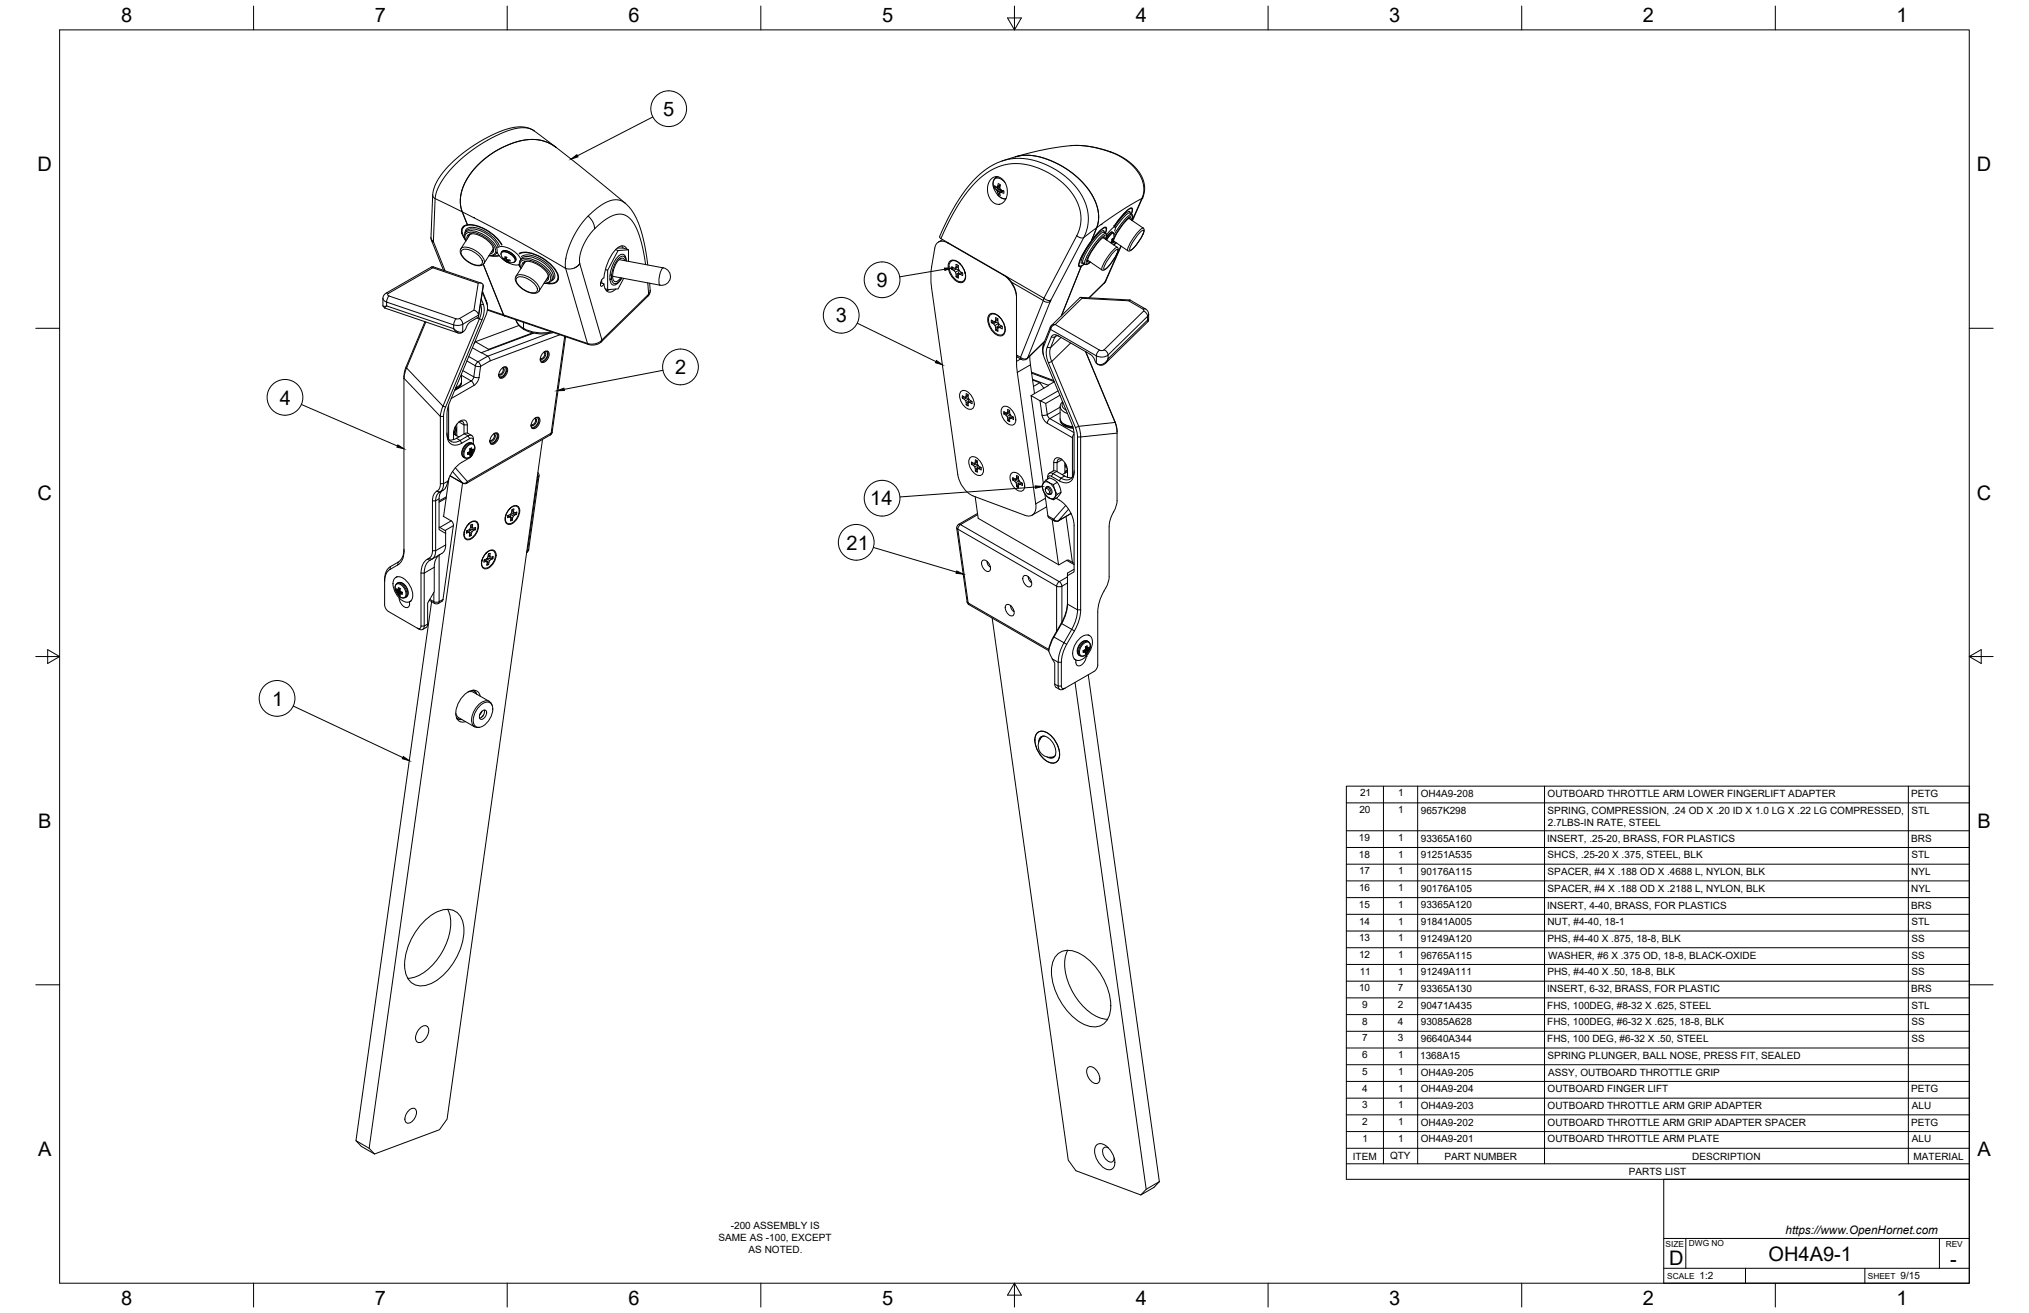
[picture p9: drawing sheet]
<svg xmlns="http://www.w3.org/2000/svg" width="864mm" height="559mm" viewBox="0 0 864 559" stroke-linecap="round" stroke-linejoin="round" font-family="sans-serif">
<defs><g id="words">
<g font-size="8.5">
<text x="51.6" y="9.4">8</text>
<text x="159.5" y="9.4">7</text>
<text x="267.5" y="9.4">6</text>
<text x="375.4" y="9.3">5</text>
<text x="483.4" y="9.4">4</text>
<text x="591.3" y="9.4">3</text>
<text x="699.3" y="9.4">2</text>
<text x="807.2" y="9.4">1</text>
<text x="282.2" y="49.3">5</text>
<text x="16" y="72.9">D</text>
<text x="841.4" y="72.9">D</text>
<text x="373.1" y="122.1">9</text>
<text x="355.7" y="137.2">3</text>
<text x="287.4" y="159.2">2</text>
<text x="119.1" y="172.2">4</text>
<text x="16" y="212.6">C</text>
<text x="370.4" y="215.1">14</text>
<text x="841.4" y="212.6">C</text>
<text x="360.4" y="233.9">21</text>
<text x="115.9" y="300.3">1</text>
<text x="16.2" y="352.3">B</text>
<text x="841.7" y="352.3">B</text>
<text x="16.2" y="492">A</text>
<text x="841.7" y="492">A</text>
<text x="710.4" y="538.4">D</text>
<text x="752.8" y="536.7">OH4A9-1</text>
<text x="830.1" y="538.8">-</text>
<text x="51.6" y="555.5">8</text>
<text x="159.5" y="555.5">7</text>
<text x="267.5" y="555.5">6</text>
<text x="375.4" y="555.4">5</text>
<text x="483.4" y="555.5">4</text>
<text x="591.3" y="555.5">3</text>
<text x="699.3" y="555.5">2</text>
<text x="807.2" y="555.5">1</text>
</g>
<text font-size="5" x="760" y="525.2">https://www.OpenHornet.com</text>
<g font-size="4.3">
<text x="578.9" y="338.9">21</text>
<text x="595.1" y="338.9">1</text>
<text x="604.7" y="339.2">OH4A9-208</text>
<text x="658.7" y="339.2">OUTBOARD THROTTLE ARM LOWER FINGERLIFT ADAPTER</text>
<text x="813.4" y="339.2">PETG</text>
<text x="578.6" y="346">20</text>
<text x="595.1" y="346">1</text>
<text x="604.7" y="346.3">9657K298</text>
<text x="658.7" y="346.3">SPRING, COMPRESSION, .24 OD X .20 ID X 1.0 LG X .22 LG COMPRESSED,</text>
<text x="813.6" y="346.3">STL</text>
<text x="658.8" y="351.5">2.7LBS-IN RATE, STEEL</text>
<text x="578.4" y="357.9">19</text>
<text x="595.1" y="357.9">1</text>
<text x="604.7" y="358.2">93365A160</text>
<text x="658.5" y="358.2">INSERT, .25-20, BRASS, FOR PLASTICS</text>
<text x="813.5" y="358.2">BRS</text>
<text x="578.4" y="365">18</text>
<text x="595.1" y="365">1</text>
<text x="604.7" y="365.3">91251A535</text>
<text x="658.7" y="365.3">SHCS, .25-20 X .375, STEEL, BLK</text>
<text x="813.6" y="365.3">STL</text>
<text x="578.4" y="372.1">17</text>
<text x="595.1" y="372.1">1</text>
<text x="604.7" y="372.4">90176A115</text>
<text x="658.7" y="372.4">SPACER, #4 X .188 OD X .4688 L, NYLON, BLK</text>
<text x="813.5" y="372.4">NYL</text>
<text x="578.4" y="379.2">16</text>
<text x="595.1" y="379.2">1</text>
<text x="604.7" y="379.5">90176A105</text>
<text x="658.7" y="379.5">SPACER, #4 X .188 OD X .2188 L, NYLON, BLK</text>
<text x="813.5" y="379.5">NYL</text>
<text x="578.4" y="386.4">15</text>
<text x="595.1" y="386.4">1</text>
<text x="604.7" y="386.6">93365A120</text>
<text x="658.5" y="386.7">INSERT, 4-40, BRASS, FOR PLASTICS</text>
<text x="813.5" y="386.7">BRS</text>
<text x="578.4" y="393.5">14</text>
<text x="595.1" y="393.5">1</text>
<text x="604.7" y="393.7">91841A005</text>
<text x="658.6" y="393.8">NUT, #4-40, 18-1</text>
<text x="813.6" y="393.8">STL</text>
<text x="578.4" y="400.6">13</text>
<text x="595.1" y="400.6">1</text>
<text x="604.7" y="400.8">91249A120</text>
<text x="658.6" y="400.9">PHS, #4-40 X .875, 18-8, BLK</text>
<text x="813.6" y="400.9">SS</text>
<text x="578.4" y="407.7">12</text>
<text x="595.1" y="407.7">1</text>
<text x="604.7" y="407.9">96765A115</text>
<text x="658.9" y="408">WASHER, #6 X .375 OD, 18-8, BLACK-OXIDE</text>
<text x="813.6" y="408">SS</text>
<text x="578.7" y="414.8">11</text>
<text x="595.1" y="414.8">1</text>
<text x="604.7" y="415.1">91249A111</text>
<text x="658.6" y="415.1">PHS, #4-40 X .50, 18-8, BLK</text>
<text x="813.6" y="415.1">SS</text>
<text x="578.4" y="421.9">10</text>
<text x="594.9" y="421.9">7</text>
<text x="604.7" y="422.2">93365A130</text>
<text x="658.5" y="422.2">INSERT, 6-32, BRASS, FOR PLASTIC</text>
<text x="813.5" y="422.2">BRS</text>
<text x="579.8" y="429">9</text>
<text x="595" y="429">2</text>
<text x="604.7" y="429.3">90471A435</text>
<text x="658.6" y="429.3">FHS, 100DEG, #8-32 X .625, STEEL</text>
<text x="813.6" y="429.3">STL</text>
<text x="579.8" y="436.1">8</text>
<text x="595" y="436.1">4</text>
<text x="604.7" y="436.4">93085A628</text>
<text x="658.6" y="436.4">FHS, 100DEG, #6-32 X .625, 18-8, BLK</text>
<text x="813.6" y="436.4">SS</text>
<text x="579.8" y="443.2">7</text>
<text x="594.9" y="443.3">3</text>
<text x="604.7" y="443.5">96640A344</text>
<text x="658.6" y="443.5">FHS, 100 DEG, #6-32 X .50, STEEL</text>
<text x="813.6" y="443.5">SS</text>
<text x="579.8" y="450.4">6</text>
<text x="595.1" y="450.4">1</text>
<text x="604.5" y="450.6">1368A15</text>
<text x="658.7" y="450.7">SPRING PLUNGER, BALL NOSE, PRESS FIT, SEALED</text>
<text x="579.8" y="457.5">5</text>
<text x="595.1" y="457.5">1</text>
<text x="604.7" y="457.8">OH4A9-205</text>
<text x="658.9" y="457.8">ASSY, OUTBOARD THROTTLE GRIP</text>
<text x="579.8" y="464.6">4</text>
<text x="595.1" y="464.6">1</text>
<text x="604.7" y="464.9">OH4A9-204</text>
<text x="658.7" y="464.9">OUTBOARD FINGER LIFT</text>
<text x="813.4" y="464.9">PETG</text>
<text x="579.8" y="471.7">3</text>
<text x="595.1" y="471.7">1</text>
<text x="604.7" y="472">OH4A9-203</text>
<text x="658.7" y="472">OUTBOARD THROTTLE ARM GRIP ADAPTER</text>
<text x="813.8" y="471.9">ALU</text>
<text x="579.8" y="478.8">2</text>
<text x="595.1" y="478.8">1</text>
<text x="604.7" y="479.1">OH4A9-202</text>
<text x="658.7" y="479.1">OUTBOARD THROTTLE ARM GRIP ADAPTER SPACER</text>
<text x="813.4" y="479.1">PETG</text>
<text x="579.9" y="485.9">1</text>
<text x="595.1" y="485.9">1</text>
<text x="604.7" y="486.2">OH4A9-201</text>
<text x="658.7" y="486.2">OUTBOARD THROTTLE ARM PLATE</text>
<text x="813.8" y="486.2">ALU</text>
<text x="575.8" y="493.5">ITEM</text>
<text x="591.7" y="493.4">QTY</text>
<text x="614.8" y="493.5">PART NUMBER</text>
<text x="720.3" y="493.5">DESCRIPTION</text>
<text x="814.5" y="493.5">MATERIAL</text>
<text x="693.3" y="500.1">PARTS LIST</text>
<text x="311" y="523.2">-200 ASSEMBLY IS</text>
<text x="305.9" y="528.3">SAME AS -100, EXCEPT</text>
<text x="318.6" y="533.4">AS NOTED.</text>
<text x="723.4" y="544.5">1:2</text>
<text x="809" y="544.5">9/15</text>
</g>
<g font-size="3.5">
<text x="708.9" y="530.9">SIZE</text>
<text x="718.9" y="530.5">DWG NO</text>
<text x="828.2" y="530.9">REV</text>
<text x="709.6" y="544.2">SCALE</text>
<text x="795" y="544.2">SHEET</text>
</g>
</g></defs>
<!-- layer: Visible -->
<g fill="none" stroke="#000" stroke-width=".43">
<path d="M227.4 55.7l-1.3-.7-1.8-.5h-4l-5.8 1.8-7 3.4M227.4 55.7l9.4 7.1M227.4 55.7l-2.5-1.2-3.9-.5-3.7 .5-4.8 1.6-6 2.8-6.3 3.9-4.9 3.8-4.4 4.1-4.2 5.3-1.4 2.6-.9 2.5-1 20M236.8 62.8l-4.4-2.5a25.1 25.1 0 0 0-20 3.2l-5.3 3.5-4.1 3.6-3.3 4.2-2.3 4.2-1.2 3.7-.3 3.9 .5 2.7 2.5 6.4M236.8 62.8l23 18.4 6.3 5.3 2.4 2.5 2.4 3.9 2 5.2 1.5 6.2 1.3 8.5M421.7 76.3a3.6 3.6 0 0 1 6 1.3 6.7 6.7 0 0 1-1.6 9.1 4.9 4.9 0 0 1-5.7-5.1l.1-3zM423.9 75.2l-.2 .5M424 79.7h.1M424 79.7l-.6-.7v1M424 79.7h.4M424.2 79.7l-.8 .3M424.5 75.2l-1.1 .8-.6 1-.1 1.4 .3 1.7"/>
<path d="M424.9 78.2l-.5 1.5M424.9 78.2l.8 .4-.2 1.2M425.5 79.8h.1M425.5 79.8l.1 .6M425.6 79.2l-.4 .2M425.6 79.2l-1.2 .5M432.2 66.7l3-.6h3.3l3.9 .7 3.6 1.1 4.3 1.9 3.8 2.2 3.5 2.7 3.3 3.1 2.6 3.2 1.9 3 1.3 3 .7 2.7 .2 3.2-.3 2.2-2.7 7.3M432.2 66.7l-6.6 2.1-3.3 1.6-4.2 2.9-4 3.7-4.2 5.2-3.6 5.7-3.4 6.2-3 6.6 .6 .9 28.4 16.6a13 13 0 0 1 3.7 7.9v27.7l.4 4.7M455.4 62l-10.1 1.5-13.1 3.2M455.9 62l7.3 .3 4.8 .9 4.7 1.4M472.8 64.6l3 1.3 3.9 2.3 2.9 2.5 2.2 2.5 1.6 2.9 .7 2.6v2.7l-.6 2.4M197.6 96.1l-.6 .9"/>
<path d="M198.4 98.4l-.8 1.8 .6 2.4M198.9 95.6a3.1 3.1 0 0 0-2.4 2.2 3.1 3.1 0 0 0 .8 3.2l.6 .9M198.9 95.6a17.8 17.8 0 0 1 14.8 8.6M200.1 99.7h.1M200.1 99.7l-4.2 7 .1 1 .6 1.3 2.6 2.4 3.4 1.6 2.5-.1 .8-.7 4-6.2M200.8 99.4l-.9 .4-.6 1.1M201.5 92.6h.1M423 80.1a6.7 6.7 0 0 0 3.9 4.4l1.2 .2M423.4 80l.6 .7M424 80.7h.1M424 80.7l.6 1M424.6 81.7v.1"/>
<path d="M424.6 81.8l.3 .8M425.5 82.3l.2 .8-.8-.5M425.5 82.2v.1M425.6 82l-.7 .6M425.6 80.4h.1M425.6 81.9l-.1 .3M425.7 81.9h.1M425.7 81.9h.4M425.7 80.5l.4 .4M426.1 81.9h.1M426.1 80.9h.1M426.1 80.9l1.1 .4 .1 .9-1.2-.3"/>
<path d="M426.4 81.3l.3-.2-1.1 .8M468.6 95.6h.1M469.9 98.8l1.2 1.1-.4 2M470.3 96.7l.3 .3M470.5 99.2a2.12 2.12 0 0 0 .1-2.3 9.8 9.8 0 0 0-5.2 4.5l-1.6 2.1a22.6 22.6 0 0 0-4.5 9.4l.1 .3a2.12 2.12 0 0 0 2.1-.9M470.6 99l.3-2.2a4.5 4.5 0 0 0-3.7 2.4l-2.6 3.2M473.9 96.1l.7 .5M474.4 98.3l.3-1.7a4.8 4.8 0 0 0-3.1 2.6l-.5 .7M480.5 92.9l6.4 4.6-.3 1.9-1.8 3.2-2.5 3.2-1.8 1.1-6.6-4.4M480.7 92.8l.1 .3M480.9 90.6l1.2 1.1-.4 2M481.3 88.5l.4 .3"/>
<path d="M481.4 93.5v-.8a6.4 6.4 0 0 0-3.9 3.4l-.6 .8a14.7 14.7 0 0 0-3 6.4l.9-.2M481.5 91l.4-1.5-.2-.7a8.3 8.3 0 0 0-4.9 4l-2.6 3.5M481.6 91.1l.4-1.5-.2-1.1a11.5 11.5 0 0 0-5.6 4.9l-2 2.9M486 84.5h.1M486.5 83.8l-4.5 10.1M486.5 83.8h.1M183.4 101.2l5.4 13.8M184.4 113.6h-.7M184.4 113.6l-.2 .4-.6-.4-19.6 11.4-.7 .9-.3 .9v3.4h1.5l-.8 .9M184.4 113.6l20.5 6.9M197.7 101.3l-.5-.9a2.94 2.94 0 0 1-.1-3.5 2.94 2.94 0 0 1 3.3-1.1 18.1 18.1 0 0 1 13.1 8.5M198.8 101.8a1.9 1.9 0 0 1 .5-2 1.9 1.9 0 0 1 2.1-.3 11.2 11.2 0 0 1 8.7 6.6 1.63 1.63 0 0 1-1.5 2"/>
<path d="M205.7 112.5l8.6 21.5 .5 .5M209.8 105.2l.1 1-.7 1M209.9 106h.1M211.6 107.3a9.6 9.6 0 0 0 9.5 5.3M211.6 107.3l-1.1 1.2-2.4 .4M211.8 105.4a6.4 6.4 0 0 1 6.8 1.4l2 1.8 1.1 1.8M212.3 108.7l-2.8 .1M212.5 108.8l-1.6 .3-2-.2M213.7 107l.8-.4 1.1 .1 2.4 1.2 1.6 2-.4 1.4a4 4 0 0 1-5.8-3.8zM214.2 110.3l.9 .6M214.4 110.1l-.2 .2M215 110l-.1 .2"/>
<path d="M215.1 110.9l.3 .2M215.4 109.4l-.5 .6M215.4 109.6h.1M215.5 109.5l-.6 .7-.8-.4 .1 .5M215.5 109.5l.3 1M215.5 109.5l-.6-.2v.7M215.5 109.6l-.7 1.1M215.6 110.2l-.5 .7M215.8 110.5l.4 .2M215.9 110.6l-.5 .6 .9 .4-.3-.5M216.2 110.7h.8l.2 .4h-.8M216.2 110.7l-.4 .8"/>
<path d="M216.3 110.7l-.3 .5M216.4 111.1l-.4 .1M216.6 110.7l-.2 .4M219.9 102.3h.1M220.8 112.7l.6 .9M220.9 112.6l.3 .5M221 107.9a10.7 10.7 0 0 1 9.6 1.7 12.6 12.6 0 0 1 7.1 8.8 3.1 3.1 0 0 1-4.2 2.4l-1.2-.2M221.1 108.1a10 10 0 0 1 9.1 1.5 13.6 13.6 0 0 1 7.3 8.3 2.78 2.78 0 0 1-3.6 2.7l-1-.1M221.1 103h.1M221.2 107.7l.1 .1M221.7 110.4l-.6 1-.1 1.1 .7 1.8M222.2 113.5a1.9 1.9 0 0 1 .6-2 1.9 1.9 0 0 1 2-.3 11.2 11.2 0 0 1 8.7 6.6 1.63 1.63 0 0 1-1.5 2"/>
<path d="M223.5 111.4h.1M223.5 111.4l-4 6.3-.2 .8 .2 1.2 .7 1.2 2.7 2.4 3.2 1.4 1.7 .1 1-.3 4.6-6.8M224.3 111.2l-.9 .3-.6 1.1M233.3 116.9l.1 1-.8 1M233.4 117.7h.1M235.2 118.7l-1.3 1.5-2.4 .4M237.7 118.5l-.6 .9M240.8 110.2h.1M240.8 109.9h.1M246.8 112.2l-.9 1-1.8 1-1.6 .3-1.8-.3M256.1 119.1l.1 1.4M257.7 114.7l.9 .3"/>
<path d="M259.6 118.7l.6 .2M259.6 117.1l.6-.1 .1 .5M260.3 118.4l-.1 .5-.6 .1M260.3 117.5v.9M262 106.3l1.1 .3M262.7 105.6h2.7l2.1 .7M263.5 110.5l18.8 3.5a3.8 3.8 0 0 1 3 4.4 3.8 3.8 0 0 1-4.4 3l-20.2-3.8M264.6 104.7l.6 .9M264.6 118.3a3.1 3.1 0 0 1-3.5 2.2l-.8-2.1M265.9 110.9a1.26 1.26 0 0 0-1-1.1 1.26 1.26 0 0 0-1.3 .7 9.7 9.7 0 0 0-2.5 8.8 1.45 1.45 0 0 0 1.4 .6 1.45 1.45 0 0 0 1.2-1l.5-.7M266 109.3l.3 .8M266.5 111a1.69 1.69 0 0 0-1.1-1.9 1.69 1.69 0 0 0-2.1 .9 12.9 12.9 0 0 0-3 7.4"/>
<path d="M266.6 111.1l-.1-.9a1.86 1.86 0 0 0-1.4-2 1.86 1.86 0 0 0-2.2 1.1 12.6 12.6 0 0 0-2.8 11.4 1.68 1.68 0 0 0 2.8-.1l1.7-2.1M266.9 106.1a2.32 2.32 0 0 0-4-.6 20.3 20.3 0 0 0-5.9 12.8 2.63 2.63 0 0 0-1 3.6l1-1.1-1.4-.4M267.5 111.2v-4.9l-4.4 .3-4.5 8.4v8.3l4.5-.3 2.4-4.5M396.5 113.6l1.4-8a3.3 3.3 0 0 1 2.1-2.9 3.3 3.3 0 0 1 3.4 .7l23.6 13.6a12.4 12.4 0 0 1 5.7 9.8M396.5 113.6l-.3 3.4 .2 4.6 11.3 80.5a12.2 12.2 0 0 0 6.5 9M401.2 102l-1.8 1M404.2 111.3a3.5 3.5 0 0 1 5 1.6 6.3 6.3 0 0 1 1.2 6.8 3.5 3.5 0 0 1-5-1.6 6.3 6.3 0 0 1-1.2-6.8zM404.5 111.5a3.3 3.3 0 0 1 4.7 1.4 5.9 5.9 0 0 1 1.1 6.5 3.3 3.3 0 0 1-4.6-1.5 5.9 5.9 0 0 1-1.2-6.4zM405.1 114.6a2.58 2.58 0 0 1 1.8 3.2l.3-.2M405.4 113.7l.1 .8M405.5 114.5h1.5l1.1 .4M405.5 114.5l-.4 .1"/>
<path d="M406.7 115.8l1.5-.8-.2 1.2-.8 1.4M406.9 112.5l-.2 1.7-1.6-.7v1.1M407 112.5l.9 .5a2.56 2.56 0 0 0 1.8 3.2l-.9 .6M407 114.5l-1 .7M407.3 117.5l.6 .4M407.9 113.6l-1.2 .6M407.9 113.1l-1 .5M408 116.2l-1.1 .5M408.1 114.9h.1M408.2 111.9l.5 .5M408.5 112.2h.1M409.2 115.9l-1.1 .8"/>
<path d="M409.7 117.3l-1.6-.6-.2 1.6-.9-.5M409.7 116.2v1.1M410.7 115.8l.1 .7M410.8 116v.1M459.1 113l.3 .3M460.1 113.3l.1 .1M460.2 113.4l-8.4 21M461.6 112.3l-1.4 1.1M463.2 110.9h-.4M464.1 111.5l-1.8 1.1-1.4-.7M464.6 102.4l-3.2 4.8a12.6 12.6 0 0 0-2.2 6.2h1M469.5 101.1l6.4 4.5-.3 2-1.7 3.1-2.6 3.2-1.8 1.1-6.6-4.3"/>
<path d="M469.7 100.9l.1 .4M470.4 101.7v-.8a6.4 6.4 0 0 0-4 3.4l-.5 .8a14.7 14.7 0 0 0-3 6.3l.9-.1M470.6 119.7l-7 7.1M471 100.8l1.6-1.8 .8-.2a1.76 1.76 0 0 1 .7 2.4l-.3 .9M472.8 103.1l-.1 .2M472.9 103.1l.3 .2M473.1 102.8l-.3 .3M473.2 102.8l.2 .1M473.2 103.2l-.2 .3M473.3 101.9l.4 .3M473.3 101.8l.3-.4 .1 .7M473.3 101.8l-.2 1"/>
<path d="M473.3 102.3l.3 .3M473.3 102l.4 .3M473.4 102.9l-.2 .3M473.5 102.8l-.1 .2M473.6 102.6l-.2 .3M473.8 102.1l-.1 .5M473.8 102.1l-.1 .2M474.2 102.7h-.3M475.1 103.4l-1.1 .8M477.2 104.8l-6.5 14.7M163 130.3l.7 .8M163.7 131.1l31.4 10.6"/>
<path d="M180.9 136.9l-8.2 19.6-.7 2.5-.1 75.6a6.4 6.4 0 0 1-2.6 5.8l-3.3 2a5.4 5.4 0 0 0-2.3 5M181.2 137l-8.1 19.6M201.7 132l1.7 1.2 .2 1.8-3.9 2.4-2.1 3.4-1 .6h-1l-2.5-1.5 .8 1 1.2 .9h.9l1.1-.6M203.6 120.5a1.42 1.42 0 0 1 1.5 .1 1.42 1.42 0 0 1 .6 1.5l-2.1 12.9M204.5 129.6l.4 2.7-.5 2.4-15.8 38.2 1.1 .3M204.9 127.3l1.2 3.8-.5 3.8-16.6 40.4-.2 30.5M205.3 124.4l2.1 5.4-.2 3.5-16.2 39-.8 3.6v9.1M205.4 124l2 5.9M207.4 132l7.4 2.5M214.8 134.5l36.1 12.2h2.8l2.2-1.2M219.6 136.1l1.3 2.4 2.1 1.7M220.9 138.5l-18.5 6.9-.6 .8"/>
<path d="M222.8 137.2l.2 3M257 120.8l.2 1a2.6 2.6 0 0 0 2 2.5 2.6 2.6 0 0 0 2.9-1.3M257.5 122.9l1.1 .4M259.4 123.2l-1.3 .5M262.7 120.5l-.7 .4M276.5 120.5l.3 3.4-.7 1.8-20.2 19.8M421 134a3.5 3.5 0 0 1 5 1.5 6.3 6.3 0 0 1 1.2 6.9 3.5 3.5 0 0 1-4.9-1.6 6.3 6.3 0 0 1-1.3-6.8zM421.3 134.2a3.3 3.3 0 0 1 4.7 1.4 5.9 5.9 0 0 1 1.2 6.4 3.3 3.3 0 0 1-4.7-1.4 5.9 5.9 0 0 1-1.2-6.4zM422.3 136.4v.8M422.3 137.2h1.6l1 .4M422.3 137.2l-.3 .1a2.62 2.62 0 0 1 1.8 3.2M423.5 138.5l1.5-.8-.2 1.2-.7 1.4"/>
<path d="M423.8 135.2l-.3 1.6-1.5-.6v1.1M423.8 136.2l.9-.5a2.59 2.59 0 0 0 1.8 3.2l-.9 .5M423.8 135.2l.9 .5M423.9 137.2l-1 .6M424.7 136.3l-1.2 .5M424.9 138.9l-1.1 .5M424.9 137.6h.1M425 134.6l.6 .5M425.4 134.9h.1M426 138.6l-1 .8M426.5 140l-1.5-.6-.3 1.6-.9-.5M426.6 138.9v1.1"/>
<path d="M427.5 138.5l.2 .7M427.6 138.6v.1M446.8 128.4h.1M447 139.3l-3.1 8-.2 1.6 .5 2.4M447 139.3l.1 .9M447.2 139l-.2 .3M447.2 139l.7-.7 1.2-.2-1.1 .6-.7 .9M447.2 139l.1 .6M447.3 139.6l-.2 .6M459.9 126.6l21 1.1M460.5 126.9l-.8-.3-12.3 12M481 127.7l7.1 4.2 .8 1.5v2.8"/>
<path d="M481 127.7l-.6 .3M488.6 136.9l-18.1 17.7M488.9 136.2h-.5l.2 .7M488.9 136.2l-.3 .6M172.8 156.2l.3 .4M173.1 156.6l-1.2 4.4M196.4 159.1l-.2 4.1-1.1 1.2-1.1 .6M201.1 148l6.5 3.6 .8 1.1 .2 .9M202.4 145.4l5.6 3.3M213 159.3h.1M213.3 157.1l.4-.4a1.32 1.32 0 0 1 1.8-.5 1.32 1.32 0 0 1 .5 1.8 3.2 3.2 0 0 1-3.2 2.9 2.87 2.87 0 0 1 .5-3.8zM213.9 156.5a1.62 1.62 0 0 1-.3 2.9 .81 .81 0 0 1-1.3-.1"/>
<path d="M214 156.5a2.08 2.08 0 0 1-1.7 2.9M214.2 157.2h.1M214.4 156.2a1.57 1.57 0 0 1 1.1 1.2 1.57 1.57 0 0 1-.6 1.6 1.57 1.57 0 0 1-1 1.2 1.57 1.57 0 0 1-1.6-.3M215.3 156.1a3.3 3.3 0 0 1-2.7 4.6M223 140.2l2.8 1.2 2.5 .5 4 .2 3.2-.6M226.8 141.6l-18.8 7.1-.3 .3M227.2 141.8l-22.3 8.3M230.7 152.6h.1M231 150.3l.4-.4a1.32 1.32 0 0 1 1.8-.4 1.32 1.32 0 0 1 .5 1.8 3.2 3.2 0 0 1-3.2 2.9 2.87 2.87 0 0 1 .5-3.9zM231.6 149.8a1.62 1.62 0 0 1-.4 2.9 .81 .81 0 0 1-1.2-.1M231.7 149.8a2.08 2.08 0 0 1-1.7 2.9M231.9 150.5h.1"/>
<path d="M232 149.5a1.57 1.57 0 0 1 1.2 1.2 1.57 1.57 0 0 1-.6 1.6 1.57 1.57 0 0 1-1.1 1.2 1.57 1.57 0 0 1-1.6-.4M233 149.4a3.3 3.3 0 0 1-2.7 4.6M240.7 143.3l-5.7 40.6-.7 1.2M424.1 140.3l-.3 .2M424.1 140.2l.6 .4M433 158.5l7.9 55.9a3.7 3.7 0 0 1-3.7 5.2l-23-8.5M438.3 151.6l2 15.9M439 158.4l9.5 3.5M444.6 145.4l-7.4 7.3-.9 .5a3.6 3.6 0 0 1-3.2-1.2l-.5-.9M447.1 140.2l-3 7.6-.1 2.6 .6 2.1 12.2 30 .4 2.3v16.2a3.8 3.8 0 0 1-1.9 4.1 3.8 3.8 0 0 1-4.4-.4l-3.8-2.2-.9 .3-.3 .8M450.6 143.1l-1.1-.2-.6 .6-2 5.2 .1 3.1 12.1 29.6M462 149.6l12.6 30.2"/>
<path d="M462.1 149.7l12.6 30.1 .8 4M467 154.8l1.2 .6 1.5-.2 1.2-1 .7-1.5-.9 1.4-1.1 .7-1.2 .4-1-.2-.9-.6-1.1-2.2-1.4-1.4-13.8-8-1.5-.3-1.1 .7-2.2 5.6 .2 3.6 12.3 29.8 .6 2.6 .1 74.7a17 17 0 0 1-2.4 8.3l-3.3 5.8a17.4 17.4 0 0 0-2.5 8.2v10.2l.2 1 .6 .5 1.4-.2 13.8-8.2 .8-2.1v-22.5a22.9 22.9 0 0 1 4.1-11.7l.8-3.4v-21.3a20.3 20.3 0 0 1 2.9-8.4l.5-2.8v-29.2l-.9-3.9M188.6 172.8l-1.2 4.4M188.8 177.2h-1.4v28.6M190.9 172.4v14.5M194.1 165l-.2 .1M194.7 164.7l-.6 .3M195.6 179.4a1.31 1.31 0 0 1 1.4 .1 1.31 1.31 0 0 1 .5 1.3v3.9M196.2 163.1l-.7 1.5-1.8 1.1M196.4 162.6l-.4 1.6-.9 .9-1.4 .7M227.1 178.5l.4-.4a1.32 1.32 0 0 1 1.8-.4 1.32 1.32 0 0 1 .5 1.7 3.2 3.2 0 0 1-3.2 2.9 2.87 2.87 0 0 1 .5-3.8zM227.7 178a1.62 1.62 0 0 1-.3 2.9 .81 .81 0 0 1-1.3-.1"/>
<path d="M227.8 178a2.08 2.08 0 0 1-1.7 2.9M228 178.6v.1M228.1 177.7a1.57 1.57 0 0 1 1.2 1.2 1.57 1.57 0 0 1-.6 1.5 1.57 1.57 0 0 1-1.1 1.3 1.57 1.57 0 0 1-1.6-.4M229.1 177.6a3.3 3.3 0 0 1-2.7 4.6M409 166.7a3 3 0 0 1 4.3 1.5 4.5 4.5 0 0 1 .5 5.8 4.2 4.2 0 0 1-4.8-3.3l-.6-2.3zM409.6 168.5l1.4 .5 .2-1.5 .9 .5a2.31 2.31 0 0 0 1.6 2.8v1l-1.4-.5-.2 1.5M409.6 169.5a2.31 2.31 0 0 1 1.6 2.8M409.6 168.5v.9l.2-.1M409.8 168.6v.7M409.8 169.3h1.5l1 .4M411 170.5l1.4-.7-.2 1-.7 1.4M411.2 172.3l.9 .5"/>
<path d="M411.3 169.3l-.9 .6M411.5 172.2l.6 .3M411.5 172.2l-.2 .1M412.1 168.1l-.9 .4M412.1 168.6l-1.1 .4M412.2 170.8l-1 .5M413.2 170.6l-.9 .7M413.6 170.8l-.7 .5M426.6 173.4a3 3 0 0 1 4.4 1.5 4.5 4.5 0 0 1 .4 5.8 4.2 4.2 0 0 1-4.8-3.3l-.5-2.3zM427.3 175.2l1.4 .5 .2-1.4 .8 .5a2.33 2.33 0 0 0 1.7 2.8v.9l-1.4-.5-.3 1.5-.8-.5M427.3 175.2v1M427.4 175.3l.1 .7"/>
<path d="M427.5 176h1.5l.9 .4M427.5 176l-.2 .2a2.31 2.31 0 0 1 1.6 2.8M428.7 177.2l1.3-.6-.1 1-.8 1.3M429 176l-.9 .6M429.1 178.9l.6 .4M429.1 178.9l-.2 .1M429.7 174.8l-.8 .4M429.7 175.3l-1 .4M429.9 177.5l-1 .6M430.9 177.3l-.9 .7M431.3 177.5l-.7 .6M439.5 161.5l6.7 2.5"/>
<path d="M439.5 161.7l3.1 1.2 1.7 2.3M442.6 162.9l-2.7 1.5M445.1 171.7l-6.3-3.3 5.3 37.3M448.7 162.5l-9.9 5.9M451.2 173v5.1M451.2 178.1a4.4 4.4 0 0 0 4.4 3.3l1 .2M451.3 178.5a4.5 4.5 0 0 0 4.8 3.7h.7M451.4 179a5 5 0 0 0 5.4 3.1M452.3 171a2.49 2.49 0 0 0-1 2.4 2.49 2.49 0 0 0 1.7 2l1.4 .6M452.4 171.2l-.4 1 .3 1 1.5 1.3M474.6 179.6v.2M190.2 184.2a3.4 3.4 0 0 0 1.7 3.6 3.4 3.4 0 0 0 4-.3l4.3-2.3 1.1 .6 .2 1"/>
<path d="M190.3 185a3.8 3.8 0 0 0 1.8 4 3.8 3.8 0 0 0 4.4-.4l3.8-2.1 1 .3 .2 .8M193.1 183.9l.2 .2M193.4 184.8l1.9 1.2M193.5 182.2l.1 1.1-.6 1M193.7 184.5l.5 .8M193.8 181.6l.4 .9v1.1l-1.2 1.5M194.4 180.6v4.9M198.9 184.3v-3.5a1.91 1.91 0 0 0-1.2-2 1.91 1.91 0 0 0-2.3 .7l-1.8 2.5a9.5 9.5 0 0 0-.6 5.1M199.1 192.6v.9l.9-.3M199.1 192.6l.9 .7M199.2 184.4l1.6 1M199.3 184.4h-1.2l-4.9 2.6-2 .3"/>
<path d="M199.5 192.5l1.2 1M199.8 192.3l-.7 .3M200 191l.1 .8M200 193.2l.1 .1M200 191.5l1.6 .5M200 193.3l.1 .1M200.1 191.8h.1M200.1 193.4h.1M200.1 191.8l-.3 .5M200.1 193.4l-.1 .6 .7-.4M200.7 190.6l.3 1M200.7 190.6l-.7 .5 1 .5"/>
<path d="M201 191.6h.1M201.2 191.5l.4-.4v.9M201.2 191.5l-.2 .1M201.2 193.3l-1 1.3-3.7 2.2a16.7 16.7 0 0 0-6.4 9.8l-.7 1.4-.8 .6M201.2 191.5v.1M201.5 186.8v2.2M201.6 192l-.9 1.5M202 191.7a5.1 5.1 0 0 1-2.5 3.1l-1.6 .1-1.2-1.1-.1-2 1-2 1.4-1.1 1.7-.2 1.3 1.2v2M209.3 187.4h-.1M209.5 185.2l.5-.4a1.32 1.32 0 0 1 1.7-.5 1.32 1.32 0 0 1 .5 1.8 3.2 3.2 0 0 1-3.2 2.9 2.87 2.87 0 0 1 .5-3.8zM210.2 184.6a2.08 2.08 0 0 1-1.6 2.9 1.67 1.67 0 0 0 2.2-1.8 .81 .81 0 0 0-.7-1M210.5 185.3v.1"/>
<path d="M210.6 184.4a1.57 1.57 0 0 1 1.1 1.2 1.57 1.57 0 0 1-.5 1.5 1.57 1.57 0 0 1-1.1 1.3 1.57 1.57 0 0 1-1.6-.4M211.5 184.2a3.3 3.3 0 0 1-2.6 4.7M226.8 180.7v.1M230.9 187l-40.6 289.3-3.3 4.5-27.6 10.3-2.3-2.4 39.8-283.1M234.2 185.1l-35.6 20.6M412.9 194.8a3 3 0 0 1 4.3 1.6 4.5 4.5 0 0 1 .5 5.8 4.2 4.2 0 0 1-4.8-3.3l-.6-2.4zM413.5 196.7l1.4 .5 .2-1.5 .9 .5a2.3 2.3 0 0 0 1.6 2.8v1l-1.4-.5-.2 1.4-.9-.5a2.35 2.35 0 0 0-1.6-2.8zM413.7 196.7v.8M413.7 197.5h1.5l1 .3M413.7 197.5l-.2 .1M415.2 197.5l-.9 .6M416 196.3l-.9 .4"/>
<path d="M416 196.7l-1.1 .5M416.1 199l-1 .5M416.2 198l-1.3 .7M416.3 198l-.2 1.1-.7 1.2M417.2 198.8l-1 .7M417.5 199l-.7 .5M451.8 195.4a1.31 1.31 0 0 0-1.4 .1 1.31 1.31 0 0 0-.5 1.4v3.8M453 180.6l1.5 .7 2.2 .4M453.2 197v4.4M453.6 197.5l-.2 1 .9 .8M454.3 199.9l-.8 .7-.1 .7M457.2 184.7l-.7 1.6v16.7"/>
<path d="M458.6 186h1.4M459.1 181.4l.6 2 .3 2.6M459.1 181.4l-1.3 .6M460 186v73.5a18.6 18.6 0 0 1-2.7 9M186 209a4.2 4.2 0 0 0-1.9 4.1v21.3a4 4 0 0 1-2.8 4l-1.4 1.9-.6 2.6-.1 24-.8 .7-.8-.3M187.5 205.8l-.4 2-1.1 1.2M188.8 205.8l-.3 2-1.3 1.7M188.8 219.6l3.6 2.3 .6 1.8M190 211.4l-3.1 1.8M191.1 203.6l-2.3 16.2M191.5 202.5l5.5 3.2M197 205.7l.8 .2 .8-.2"/>
<path d="M215.2 219.7v.2M215.3 219.2l-.2 .9M216.1 219.6l.7 .4M216.9 216.7l.5-.6a2.01 2.01 0 0 1 2.7-.6 2.01 2.01 0 0 1 .8 2.6 5.1 5.1 0 0 1-4.7 4.7 3.5 3.5 0 0 1-.3-4.9zM216.9 216.5a2.38 2.38 0 0 1 4.1-.4 5.8 5.8 0 0 1-4.7 7.1 3 3 0 0 1-.8-4.5zM217.1 216.4h-.1M217.2 218.9l1.3 .8M217.2 216.3l-.2 .1M217.3 220l.9 .4M217.4 216.2l-.7 .5M217.8 217.8l-.3 .8-1.3 .8M217.8 217.8l.9 .3"/>
<path d="M217.9 217.2l.7 .4M218.1 216.8l-.3 1M218.2 218.6l.9 .6M218.7 216.6v1.5l1.3-.1-.2 .9M218.7 216.6l-.7 .3M219.5 218.8l-1.6-.1a.97 .97 0 0 0-.5 1.6l.7 1.1a2.1 2.1 0 0 1 1.7-2.5M219.5 218.8l.3 .1M219.7 218.1l-.2 .7M228.9 201.1l.5 1.4-4.4 31.4-.8 1.2M415.1 211.4l1.2 9.2 34.4 19.8 3.6-2.1 2.9 1.4M415.1 200.4l.9 .3M416.1 218.5l-8.1 4.7-.8 1.2 4.4 31.8"/>
<path d="M430.4 201.5a3 3 0 0 1 4.4 1.5 4.5 4.5 0 0 1 .4 5.9 4.2 4.2 0 0 1-4.8-3.4l-.5-2.3zM431 204.3a2.31 2.31 0 0 1 1.7 2.8M431.2 203.4l-.1 .9M431.2 204.2h1.6l.9 .3M432.7 203.3l.8-.4-.8-.5-.3 1.5-1.3-.6v1M432.8 204.2l-.9 .6M432.9 207l.6 .4M432.9 207l-.2 .1M433.5 202.9a2.32 2.32 0 0 0 1.6 2.8M433.5 203.4l-1.1 .5M433.7 205.7l-1 .5M433.7 204.6l-1.3 .8"/>
<path d="M433.8 204.7l-.2 1-.7 1.3M434.7 205.4l-1 .7M435.1 205.7l-.8 .5M435.1 205.7v1l-1.4-.6-.2 1.5-.8-.5M444.1 208.9l1.1 2 1.3 1M444.1 205.7l-.6 1 .6 2.2M444.1 208.9l1.2 2 1.2 1M444.7 210.1l1.3 9.5M444.9 208.6v-.4a.75 .75 0 0 1 .4-.8 .75 .75 0 0 1 .8 .1 1.89 1.89 0 0 1 .8 2.9l-1.1-.3M445.2 204.3l1.5-.9 1.3 .5 1.9 1.3 1.2 2 .4 2.6-1.5 2-1.6 .9M445.2 204.3l1.1 1 2.1 .9M445.2 204.3l-1.1 1.4"/>
<path d="M445.2 207.9a1.48 1.48 0 0 1 1.3 2.3 1.48 1.48 0 0 1-1.3-2.3zM445.4 207.3a1.74 1.74 0 0 1 2.4 1.9 .85 .85 0 0 1-.7 1.1M445.5 215.6l-6.2 3.7M445.7 207.1l-.4 .3M446.6 201.4l2.3-1.1 5.3 2.8 2 .2M447.4 210.1l-.4 .3M448.4 206.2l.5 2.2M448.5 200.4v-3.5a1.91 1.91 0 0 1 1.2-2.1 1.91 1.91 0 0 1 2.3 .8l1.9 2.5a9.5 9.5 0 0 1 .5 5.1M448.9 208.4l1.1 2M448.9 211.7l-.1 .3a.76 .76 0 0 1-.6 .7 .76 .76 0 0 1-.8-.4l-.9-.4M449 211.7l-1.1 .6-1.4-.4M449 208.4l.3 1.9-.3 1.4"/>
<path d="M449 208.4a4.4 4.4 0 0 0-4.3-3.3 2.78 2.78 0 0 0-.6 3.8M449.5 212a13.8 13.8 0 0 1 7.7 11.7v19.7l-2.9 1.6v12.1a17 17 0 0 1-2.4 8.3l-4.1 7.2-1.5 4.5M450 205.3l-1.6 .9M450 210.4l-1.1 1.3M451.6 209.5l-1.6 .9M453.7 219.8l2.8 19.6M454.2 200.8l.2-.1-2.3 1.3M455.9 218.6l-6.3 3.3-3.1-1.5-.5-.8M457.2 200.3a3.4 3.4 0 0 1-1.7 3.6 3.4 3.4 0 0 1-3.9-.4l-4.4-2.3-1 .6-.3 2.1M171.9 233.8a5.9 5.9 0 0 1-2.4 5.4l-3.3 2a5.9 5.9 0 0 0-2.5 5.4M183.8 238l1.1-1.1 .5-1.8v-22a3.8 3.8 0 0 1 1.7-3.6l1.4-.9-1.1 1.2-.5 1.8v13.8l2.8 1.6v5.6l-.3 1.3-.9 1.4-4.7 2.7a5.7 5.7 0 0 0-3.2 5.9v22.5l-.5 1.4-.8 .3-1-.4-13-7.5M186.9 224.3l2.8 1.6v1.1"/>
<path d="M187.3 236a5.9 5.9 0 0 0-2.5 5.4v10.4l-2.8 4.9v9.4l-.6 1M193 223.7l-4.4 31.4-.5 .8-1.5 .9M197.6 226.2v.2M197.6 226.2l.1 .1M197.7 225.8l-.1 .8M198.5 226.9l1.2-.2 .1 1.5 .7-.3M198.6 226.1l.7 .5M198.7 225.9l-.2 1M198.7 225.9l1 .8M199.3 223.2l.6-.5a2.01 2.01 0 0 1 2.7-.6 2.01 2.01 0 0 1 .8 2.6 5.1 5.1 0 0 1-4.8 4.7 3.5 3.5 0 0 1-.2-4.9zM199.4 223.1a2.38 2.38 0 0 1 4.1-.4 5.8 5.8 0 0 1-4.7 7 3 3 0 0 1-.8-4.5zM199.6 222.9l-.1 .1"/>
<path d="M199.7 222.9l-.2 .1M199.7 225.5l1.3 .7M199.7 226.5l1 .5M199.8 222.7l-.6 .6M200.3 227.7l-.5 .2M200.3 224.3l.9 .4M200.4 223.8l.7 .3M200.4 223.5l.8-.3v1.5l1.2-.2M200.6 223.4l-.2 .1a2.12 2.12 0 0 1-1.8 2.4M200.7 225.2l.8 .5M202.1 224.6l-.1 .7M202.3 225.5l-1.9-.2a.95 .95 0 0 0-.5 1.5l.4 .9"/>
<path d="M202.3 225.5a2.16 2.16 0 0 0-1.8 2.4l-.2-.2M202.4 224.5l-.1 1M205.1 238.5v.3M205.1 238.6v.1M205.2 238.1l-.1 .9M206.1 238.5l.6 .5M206.1 238.3l-.1 .9 1.2-.2v1.6l.8-.3M206.2 238.3l1 .7M206.8 235.6l.5-.6a2.01 2.01 0 0 1 2.7-.6 2.01 2.01 0 0 1 .8 2.7 5.1 5.1 0 0 1-4.7 4.6 3.5 3.5 0 0 1-.2-4.9zM206.8 235.4a2.38 2.38 0 0 1 4.1-.4 5.8 5.8 0 0 1-4.6 7.1 3 3 0 0 1-.9-4.5zM207.2 235.2l-.1 .1M207.2 237.8l1.2 .8"/>
<path d="M207.2 238.8l.9 .5M207.3 235.1l-.6 .5M207.8 236.7l.8 .3M207.8 236.1l.7 .4M207.9 235.8a2.09 2.09 0 0 1-1.8 2.5M207.9 235.8l.8-.3-.1 1.5 1.3-.1-.1 .9M208 235.7l-.1 .1M208.2 237.5l.8 .6M209.5 237.7l-1.6-.1a1.05 1.05 0 0 0-.5 1.7l.3 .8M209.5 237.7l.3 .1M209.6 237l-.1 .7M209.8 237.8a2.12 2.12 0 0 0-1.8 2.5"/>
<path d="M217.3 220.1l-1.1-.7-.2 .9 1.3-.2v1.6l.8-.3M217.8 221.2l-.5 .2M418 238.7a2.18 2.18 0 0 1 3.2 1.6l.3 1a1.32 1.32 0 0 1-.5 1.8 1.32 1.32 0 0 1-1.8-.4 3.6 3.6 0 0 1-1.2-4zM420.2 238.9v.4M420.2 239a2.11 2.11 0 0 0 1.3 2.2M447.8 221.2l2.7 19.1M163.7 246.6v10.9M163.7 257.5l.5 1.5 1.1 1.2M168.3 245.9a4.1 4.1 0 0 1 5.1 1.8 7.3 7.3 0 0 1 1.7 7.7 3.2 3.2 0 0 1-4.9-.7 7.8 7.8 0 0 1-2.4-8.4zM168.6 248.6l1.2-.7 1.3 .2 1.6 1.3 .8 1.6 .3 1.4-.5 1.4-1.3 .7-1.4-.3a4.9 4.9 0 0 1-2.4-3.4v-1.3zM168.7 251.5l.4 .4M169.1 251h.1"/>
<path d="M169.1 251.9h.1M169.1 251l-.4-.4v.9M169.1 251.9l.2 .2a.53 .53 0 0 0 .3 .8 .53 .53 0 0 0 .6-.5l.6-.5M169.1 245.4l-.6 .3M169.3 251h.1M169.4 250.8l-.1 .2M169.4 250.8h.1M169.9 254.5a4.3 4.3 0 0 0 3.3 4.1 1.74 1.74 0 0 0 1.1-2.5M170.2 251.3l.3 .5a.84 .84 0 0 1 .7 1.1l-.7-.2M170.2 252.9h.1M170.2 251.2v.1M170.2 252.9l.1 .5-.7-.4"/>
<path d="M170.2 250.9l-1.5 .6M170.2 252.7v.2M170.3 252.7h.1M170.3 252.7h-.1M170.3 250.6l-1.1 .4M170.3 250.5l-.7-.4-.2 .7M170.3 250.5l-.1 .8M170.5 252.7h.1M171.1 252.1l-.9 .6M174.2 256.2l.1 .1M175.1 255.7l-.6 .3M182.7 255.5l2.3 1.3"/>
<path d="M183.7 256.1l-32.2 229.4 2.3 2.4 5.6 3.2M185 256.8l.8 .2 .8-.2M207.7 240.1l.3 .2M207.7 240.1l-.4 .2M411.6 256.1l.8 1.2 33.9 19.6M421.2 241.1l.3 .2M428.1 257.6a2.18 2.18 0 0 1 3.1 1.6l.4 1.1a1.32 1.32 0 0 1-.5 1.7 1.32 1.32 0 0 1-1.8-.4 3.6 3.6 0 0 1-1.2-4zM430.2 257.8v.4M430.3 257.9a2.11 2.11 0 0 0 1.3 2.2l-.4-.1M435.6 245.3a2.18 2.18 0 0 1 3.1 1.5l.4 1.1a1.32 1.32 0 0 1-.5 1.8 1.32 1.32 0 0 1-1.8-.5 3.6 3.6 0 0 1-1.2-3.9zM437.7 245.5v.4M437.7 245.5a2.11 2.11 0 0 0 1.4 2.3l-.4-.1"/>
<path d="M454.4 256.3a18.6 18.6 0 0 1-2.7 9l-4 7.1-1.1 2.8-.3 1.9M457.2 242.3l-2.9 1.6v1.1M181.4 267.1l-1.5 .8M422.3 263l32.4 230.7 3.2 4.5 27.7 10.4 2.2-2.5-30.2-215.7M446.3 277.1l2.6 5.1 .1 9.4 .3 .8 1.7 1M457.3 268.5l-3.3 5.7a16 16 0 0 0-2.2 7.7M459.4 271.8a3.1 3.1 0 0 1 5.3-.1 8.3 8.3 0 0 1-5.4 9.4 2.73 2.73 0 0 1-2.7-3.8l.8-2.5zM461.1 276.9l.9 .6M461.5 276.8l1.2 1M461.8 276.6l-.7 .3-.1 .6 .1 .2 .7-.2M461.8 276.6h.1M461.8 277.5h.1"/>
<path d="M462 275.3l.1 .8-.3 .5M462 275.4l1 .4M462 277.5h-.2M462 277.5h.1M462 275.7l1.6 .6M462 277.5l.1 .2M462.1 277.7l-.1 .5 .7-.4M462.1 277.7h.1M462.3 279.3a4.3 4.3 0 0 1-3.3 4.1 1.74 1.74 0 0 1-1.1-2.5M462.7 274.9l.2 .7M462.7 274.9l-.7 .4M462.9 275.6h.1"/>
<path d="M462.9 275.6l.1 .2M463 275.8h.1M463.1 270.2l.6 .3M463.2 276.7l-.5 1.1M463.2 275.8h-.2M463.2 276.7h.1M463.2 275.8h.1M463.2 275.8l.4-.4v.8M463.6 276.3l-.4 .4M463.9 276v-2.1l-1.3-1.2-1.6 .2-1.7 1.7-.8 2.2 .5 1.8 1.7 .7 1.9-1M463.9 276l-1.3 2.3M199.2 294.5l1.9-.1 7.2 4.1"/>
<path d="M201.5 293.8h.1M201.5 293.7l1.3 1.7-.5-.9-1.4-.7M204.4 296.3a3.2 3.2 0 0 0-2.3-2.6 3.2 3.2 0 0 0-3.2 1 10.6 10.6 0 0 0-4.5 11 2.8 2.8 0 0 0 3.7 1.4M451.7 281.9l.1 10.5 .7 .7 .8-.2M457.2 280.5l.6 .3M458 280.9l-.1 .2M463.2 287.2l30.3 215.7M194 303.5l.3 1 .9 .9M194.3 305.4l1.2 .8h1.1l-2.1-.4M194.5 305.9h.1M195.2 305.4l6.8 4M204.3 300.4a3 3 0 0 1 5.2-.2 8.2 8.2 0 0 1-5.4 9.3 2.69 2.69 0 0 1-2.6-3.7l.7-2.5z"/>
<path d="M205.2 302.7l-1 1.5M205.2 302.7a1.1 1.1 0 0 1 1.5-.4 1.1 1.1 0 0 1 .4 1.5 2.28 2.28 0 0 1-2.8 2.2l-.2-1.4zM205.7 304.4l-.8 1M206.1 302.2a3.1 3.1 0 0 1-2 3.5M209.5 300.2a2.75 2.75 0 0 0-2.1-2 2.75 2.75 0 0 0-2.8 1 8.9 8.9 0 0 0-3.6 9 2.43 2.43 0 0 0 3.1 1.3M441.5 311.9a4.2 4.2 0 0 1 5.8 1.1 9.9 9.9 0 0 1 3.1 10.5 3.5 3.5 0 0 1-5.4 .1 10.8 10.8 0 0 1-4.3-10.4zM441.5 311.9a4.2 4.2 0 0 1 5.8 1.1 9.9 9.9 0 0 1 3.1 10.5 3.5 3.5 0 0 1-5.4 0 10.8 10.8 0 0 1-4.3-10.3zM442.1 316a2.39 2.39 0 0 1 1.4-2.7 2.39 2.39 0 0 1 2.9 .9 6.7 6.7 0 0 1 2.4 7.8l-1.3 .7-1.8-.5M443.8 313.4a5 5 0 0 0-1.3 6.4 5 5 0 0 0 6.3 2.2M444.6 313.3l-1.3 .3-.8 1.2M449.2 321.3l-.9 1h-1.5M179.9 392.7a13.8 13.8 0 0 1 12.4-5.5 8 8 0 0 1 5.2 8.8 27.4 27.4 0 0 1-14 22.6 7.3 7.3 0 0 1-11.2-6.5 26.9 26.9 0 0 1 7.6-19.4z"/>
<path d="M190.5 387a17.9 17.9 0 0 1-.9 15.3 23.8 23.8 0 0 1-13.9 13.8l-2.1 .3M450 406.2a8 8 0 0 1 10.2 0 27.4 27.4 0 0 1 12.5 23.4 7.3 7.3 0 0 1-11.2 6.4 27.1 27.1 0 0 1-13.9-24.1 9.3 9.3 0 0 1 2.4-5.7zM454.5 404.4a17.9 17.9 0 0 0 .9 15.4 23.8 23.8 0 0 0 13.9 13.7l2.1 .3M178.6 437.8l.5-.5a1.92 1.92 0 0 1 2.6-.6 1.92 1.92 0 0 1 .7 2.5 4.9 4.9 0 0 1-4.5 4.5 3.3 3.3 0 0 1-.2-4.7zM463.1 454.3a3.3 3.3 0 0 1 4.2 2.1 3.3 3.3 0 0 1-.2 4.7 4.9 4.9 0 0 1-4.6-5.2zM173.7 472.9l.5-.5a1.72 1.72 0 0 1 2.4-.6 1.72 1.72 0 0 1 .6 2.3 4.3 4.3 0 0 1-3.9 3.9 3 3 0 0 1 0-4.5zM151.5 485.5l5.6 3.2M466.9 487.2a4.2 4.2 0 0 1 5.3 1.8 7.5 7.5 0 0 1 1.7 8 3.3 3.3 0 0 1-5.1-.8 8 8 0 0 1-2.3-8.6zM471.8 488.6a1.61 1.61 0 0 0-2.1-.1 1.61 1.61 0 0 0-.4 2 4.4 4.4 0 0 0 3.8 4.1l.9-.8 .2-1M493.5 502.9l-2.3 2.4-5.6 3.3M493.5 502.9l-5.7 3.2"/>
</g>
<!-- layer: Visible Narrow -->
<g fill="none" stroke="#000" stroke-width=".43">
<path d="M207.5 59.7l-6.3 4-5.9 4.8-4.9 5.3-3.4 5-1.1 2.6-.7 2.8-.7 18.5M424.6 79.3l1.1-.5-1.1 .5M425 75.3l-1.1 .2M425.5 79.7l-1.5 1M425.6 79.2l-1.2 .5M426.5 68.5l4.9-1h4.3l5.7 1.1 5.9 2.5 5.3 3.3 4.1 3.7 3.6 4.8 2 4.6 .7 2.8 .2 3.3-.4 3.3-1 3-14.5 27.8-.8 .2-1.2-.3-1-.7 14-26.6M427.7 77.7a2.96 2.96 0 0 0-4.7-1l-.3 1.8 .3 1.6M455.4 62l6.3 .1 5.3 .9 6.6 2.1 5 2.6 3.7 3.1 2.8 3.6 1.5 3.7 .1 4.2a3.5 3.5 0 0 1-2.8 3.3l-11.9 7.5-10.9 8.1-1.4-.1-1.4-.8M472.3 64.6h.5M184.2 83l.1 .7 .7 .7 27.3 13.8 28.4 16 .2-4.4 1.8-6 2.6-5.4 4-5.4 5.1-4.6 4.3-2.6 2.2-.7 2-.1 1.7 .5 1.5 1M196.7 99.1l-.1 .3M198.4 98.4a5.1 5.1 0 0 1 6-.2 13.3 13.3 0 0 1 7.6 6.9"/>
<path d="M250.3 91.9l2 2.6 .8 2.9 4.3-3.7 4.2-2.2 3.3-.3 1.5 .5 1.5 1.1 2.2 2.7 1.9 4.4 1.5 5.5 1.3 7.2M253.1 97.4l-2.8 3.4-1.9 3.3-1.2 3.2-.6 3.5a2.57 2.57 0 0 1-2 3.2M424.4 81.1l1.3-.6-1.3 .7M424.6 82.9l1.6 1.3 2 .3M426.2 80.9l-1.6 .8M426.3 80.9l-1.7 .9M426.7 81.1l-1 .8M427.1 81.2l-1 .7M469.9 98.8a9.2 9.2 0 0 0-4.9 4.6 20.3 20.3 0 0 0-4.2 8.3l.2 .3-.7 .1a7 7 0 0 1 1.7-5.3l2.3-3.5a15.9 15.9 0 0 1 5.3-5.2l.4 .8M470.7 99.4a9.2 9.2 0 0 0-4.9 4.5 20.3 20.3 0 0 0-4.2 8.3l.2 .3M473.4 98.7l-.9 .6-1.5 1.8M473.8 99l-1.2 .8-1.7 2.3"/>
<path d="M473.9 99.2a5.7 5.7 0 0 0-2.9 2.9M481 90.6a8.9 8.9 0 0 0-4.8 4.3l-1.4 2.1M481 90.7l-.1-.7a7.5 7.5 0 0 0-4.3 3.5l-2.1 3M481.7 93.7a1.55 1.55 0 0 0 .1-1.9 15.9 15.9 0 0 0-6.3 6.9l-1.4 2.6M481.8 91.2a9.4 9.4 0 0 0-4.8 4.4l-2.9 4.4M485.4 98.8l1.3-.9a6.3 6.3 0 0 1-1.8 4.6 10.6 10.6 0 0 1-3.9 4.1 6.3 6.3 0 0 1 1.8-4.6zM486 84.5l-4.1 9.4M486.6 97.1a13.5 13.5 0 0 0-5.9 7l-.8 2 .1 .6M183.4 101.1l.3 .9 .8 .7M183.6 102.3l1 .7M184.5 102.6l.1 .4M184.6 103l4.9 12.3"/>
<path d="M196.2 105.9a4.6 4.6 0 0 1 5.4 .3 7.4 7.4 0 0 1 4.6 5.5l-.2 .5M196.6 106.5a5.9 5.9 0 0 1 6.4 1.6 3.6 3.6 0 0 1 2 4.4 5.9 5.9 0 0 1-6.4-1.6 3.6 3.6 0 0 1-2-4.4zM198.3 102.5a2.23 2.23 0 0 1-.2-2.7 2.23 2.23 0 0 1 2.4-1 13.1 13.1 0 0 1 10.4 7.2 2.12 2.12 0 0 1-.5 2.2 2.12 2.12 0 0 1-2.2 .5M212.5 104.5a14.2 14.2 0 0 0-12.9-7.6 2.06 2.06 0 0 0-1.6 2.2 5.4 5.4 0 0 1 6.4 0 11.6 11.6 0 0 1 7.2 7.4l-.3 1.2 .4-.2M213.3 108.2v-.4a2.5 2.5 0 0 1 3.6 .1 3.6 3.6 0 0 1 2.3 3.3l-.6 .4M213.4 107.5a4 4 0 0 1 5 1.5l1 1.4-.1 .8M213.6 107.1a4 4 0 0 1 5 1.5l1 1.5-.1 .8M219.6 117.6a4.6 4.6 0 0 1 5.5 .3 7.4 7.4 0 0 1 4.5 5.5l-.2 .5M220 118.2a5.9 5.9 0 0 1 6.4 1.6 3.6 3.6 0 0 1 2 4.4 5.9 5.9 0 0 1-6.4-1.6 3.6 3.6 0 0 1-2-4.4zM221.4 110.9a5.5 5.5 0 0 1 6.4 0 11.6 11.6 0 0 1 7.3 7.3l-.3 1.2M221.8 114.2a2.23 2.23 0 0 1-.3-2.6 2.23 2.23 0 0 1 2.5-1 13.1 13.1 0 0 1 10.3 7.1 2.12 2.12 0 0 1-.5 2.3 2.12 2.12 0 0 1-2.2 .5M221.9 110.1a5.6 5.6 0 0 1 6.5 .1 11.6 11.6 0 0 1 7.2 7.3l-.3 1.2"/>
<path d="M221.9 109.2a6.9 6.9 0 0 1 7.3 .6 12.5 12.5 0 0 1 7 7.3 2.03 2.03 0 0 1-1.4 2.3M240.7 114.2l9.3 32 1.8 .3 1.6-.2 1.8-.7 1-.9-.3 .8M246.8 112.2l9.4 32.5 19.9-19.5-.3 .8M282.3 114a8 8 0 0 0-1.4 7.4M403.5 103.3l-.1 .1M427.2 117l-.2 .1M428.2 117.6l16.1 9.3M458.3 100.3l1.6-4.8v-5l-.8-3-1.1-2.6-3.3-4.6-4.8-4.5-6.3-3.6-6.3-2.1-5.9-.5-3.8 .6-4.1 1.4-4 2.3-4.4 3.8-3.5 4.1-3.8 5.4-3.7 6.6-3.6 7.8M470.7 101.9a1.47 1.47 0 0 0 .1-1.9 16.9 16.9 0 0 0-6.5 7.2l-1.8 3.5-.1 1.6a1.47 1.47 0 0 0 1.7-.8M473.5 102.9l-.2 .8M474.3 106.9l1.4-.8a6.3 6.3 0 0 1-1.9 4.6 10.6 10.6 0 0 1-3.8 4 6.3 6.3 0 0 1 1.8-4.5zM475.1 103.3l-1.1 .8"/>
<path d="M475.6 105.3a13.5 13.5 0 0 0-5.9 6.9l-.8 2.1 .1 .6M477.1 104.7l-6.9 15.4 .5-.6M164.3 124.8l1 .1M164.5 128.6l28.6 9.7v1.6l-28.6-9.7zM165.3 124.9l18.9-10.9 19.3 6.5-1.8 11.5-6.1 3.6M165.3 124.9l-.3 .5 .6 .6M165.5 126l28.6 9.7M165.6 125.9l-.8 1.2-.2 1.4-1.3-.8-.3-.7M194.1 135.7l-.7 1.1-.3 1.5 2.3 .2 1.6-.5M195.6 135.6l-1.5 .1M195.6 135.6l1 1 .4 1.4M197 138v3.2l-.8 .5"/>
<path d="M203 135.3l2.1 .8M205.7 121.5l-2.1 12.6-6.6 3.9M205.7 129.5l-1.2 .3M207 128l.2 1.1M207.5 131.7l42.5 14.5 .3 .4M219.6 136.1a9.4 9.4 0 0 0 8.3 5.4l3.5 .2 3.5-.4M275.7 120.4l.4 4.8 .6-1.6M430.4 120.1l13.7 7.8M444.1 127.9l1.6 .8 1.4-.5-9.7 24.2M444.1 127.9l-9.7 24.2M444.3 126.9l-.2 1M447.3 127.7l-.2 .5"/>
<path d="M470 120.5l.2-.4-6.7 6.6M486.6 131.6l.3 .4-.1 .4M486.7 132.4l-16.8 16.5M486.7 132.4l1.2 .9 .5 1.3M487.5 131.5l-1 .1-6.1-3.6-19.9-1-11.4 11.1 18.9 10.9 1 .2 .9-.3M488.9 133.7l-.4 .9M173.1 156.6l15.5 16.3M196.4 159.7l4.2 2.4-7.1 4.1M198.7 153.6l3.6 2.1-.6 4.7-4.7-2.7M203.1 154.2a1.13 1.13 0 0 1 1.4 1.3l.1 .4-.4 .1-1.5-.1a.82 .82 0 0 1 .1-1.4zM233.3 142l-25.7 9.6-4.2 2.4-3.9-2.3M238.3 142.5l-29.7 11.1-4 2.3-.7 4.8"/>
<path d="M240.3 143.2l-5.7 41.2-35.7 20.5-5.1-5.8M432.6 151.1l1.8 1M434.4 152.1l.4 .9M434.4 152.1a2.29 2.29 0 0 0 3 .2M434.4 152.8l-1.8 1M437.4 152.3l-.2 .4M438.6 155.3l-5.6 3.2M439.1 158.8l9.6 3.6M444.1 146.6l.1 .9M444.6 145.2l-7.2 7.2M447.1 140.2l19.5 11.2v3.2M449.6 142.9l-.7 .7-1.4-.2"/>
<path d="M451.6 143.6l-4.5 4.4-1.4-.2M455.7 146l-8.1 7.9-1.3 .6M469.9 148.9l1.2 .9a1.07 1.07 0 0 1 .5 1.3 1.07 1.07 0 0 1-1.2 .7 5 5 0 0 1-3.8-.4l.4-1.3 1-1.1M471.6 151.1l16.8-16.5v1.6l-16.8 16.5zM171.9 161l15.5 16.2M195.3 179.6l2.2 1.2h1.4M200.6 162.1l.6 .6 .5 1.3M201.7 164.1l-9.7 5.5M203.9 160.6l-2.2-.2-.3 .8-.8 .9M203.9 160.6l-.9 2.3-1.3 1.2M442.7 170.6l.8 6.1M443.5 176.7l1.4 .1 .8-.4 1.2 1.8-.7 .6-.5 1.3"/>
<path d="M443.5 176.7l.6 1.7 1.2 1.4 11.2 6.5M450.3 166.3l-7.4 4.4M451.1 168.2l-6 3.5 .6 4.7 5.5-3.1M451.2 175.6l-4.4 2.6 10.3 5.9M474.6 179.8l-15.5 1.6M193 184l.2 .2M193.6 184.6l.3 .5M193.7 181.7l.3 1.4-1 1.4M194.3 186.5l1.6 1 .6 1.1M197.7 184.6l1.5 .9 .7 1.2M199.1 192.6l.9 .7M199.7 192.4l1.2 .6"/>
<path d="M199.8 193.3l-.7-.6 .7 .6M200 191.1l1 .5M200 192.1l1 .6-1-.5M200.8 188.6a4.1 4.1 0 0 0-4.1 4.1l.1 1.2 .6 .7M200.9 191.3l-.8-.3 .8 .4M201.2 192.4l-1.1-.7 1.1 .7M201.3 188.8a4.1 4.1 0 0 0-4.2 4.1l.1 1.2 .6 .7M201.9 191.7a1.73 1.73 0 0 0-.4-2.5 1.73 1.73 0 0 0-2.5 .7 3.7 3.7 0 0 0-.8 4.9h1.4l1-.8M235 183.9l-.7 1.2M452.1 195.6l-2.2 1.3h-1.4M453.7 197.7l.3 .8M475.4 184.3l-15.4 1.7"/>
<path d="M185.9 209.1l1.1 .4M186 209l1.1 .5M186.9 212.3l-1.5 .8h-1.3M189.9 212l-3 1.7M190.7 204.7l-1.9 1.1h-1.4M192.6 200.7l4.3 4.8-5.3-3M197 205.7l1.2-.1 .7-.7-.3 .8M228.6 203.1l.4-.2-4.4 31.4-.4 .2M228.8 202.1l.2 .8 .4-.4M416.1 219l-7.3 4.3 42 24.2 3.5-2M445 212.1l-4.2 2.3M449.7 200.6l-1.5 .9-.7 1.2"/>
<path d="M453.1 202.6l-1.6 .9-.6 1.2M453.6 215.1l-5.1 5.9-2.5-1.4M454.3 200l-.5 .5-.1 .6M454.8 216.7l-4.3 4.9 5.3-3.1M169.5 239.2l-.2 1.3M181.9 238l1.1 .4M182.6 237.6l1.2 .4M186.9 236.2v19.9l1.7-1M189.7 231.9l-4.3 2.5h-1.3M192 221.7l-4.8 2.8M193 223.7l-3.6 2.1M225 233.9l-.8 1.2"/>
<path d="M407.2 224.8l.5 .4M407.7 225.2l4.4 31.4 34.2 19.8M407.7 225.2l42 24.3v19.2M408 223.2h.8l-.7 .7-.4 1.3M448.8 221.7l-.3-.7 .8 .6 1.1 .1M454 238.5l3.2 1.8M166.2 241.2l-.2 1.2M168.3 251.2a1.73 1.73 0 0 1 .5-2.6 1.73 1.73 0 0 1 2.4 .7 3.7 3.7 0 0 1 .9 5l-1.4-.1-1-.7M169 248.3a4.1 4.1 0 0 1 4.2 4.1l-.1 1.2-.6 .7M169.4 252.4l1.2-.5-1.2 .6M169.4 248a4.1 4.1 0 0 1 4.2 4.2l-.1 1.1-.6 .8M169.9 254.5h.1"/>
<path d="M170.2 251.2l-1.1 .7M170.2 250.4l-.8 .4 .8-.3M170.2 251.6l-1 .5M170.3 251.6l-1 .6M170.3 250.6l-1 .4M171.1 252.1l-.8 .6M171.2 252.2l-.7 .5M184.7 252.1v4l-1.8-1M184.8 241.4l-4.2 2.5h-1.4M185 256.8l-.3-.7 .8 .2 1.4-.2-.3 .7M411.6 256.2l.8 1.1M450.5 247.8a.91 .91 0 0 1 1.3 .8l.1 .4a.91 .91 0 0 1-1.3 .7l-.5-.1a.91 .91 0 0 1 .1-1.4z"/>
<path d="M454.3 248.1l-2.3 1.4v15.3M454.3 257.1l4.3 2.4h1.4M182 265.6l-1.4 .8h-1.4M448.4 271l5.6 3.2M451.7 265.3l5.6 3.2M461.1 276.9l.9 .6M461.8 277.5l-.8-.5 .8 .5M462 275.4l1 .4M462 276.4l1 .6M462 276.4l1 .5M462 275.2l.9 .4M462.1 275.9l1.1 .8"/>
<path d="M462.1 276l1.1 .7M462.3 279.3h.1M462.8 272.8a4.1 4.1 0 0 0-4.2 4.2l.2 1.1 .5 .8M462.9 277.2l-1.2-.6 1.2 .7M463.2 273.1a4.1 4.1 0 0 0-4.1 4.1l.1 1.2 .6 .7M463.9 275.9a1.73 1.73 0 0 0-.4-2.5 1.73 1.73 0 0 0-2.5 .7 3.7 3.7 0 0 0-.8 5l1.4-.1 1-.7M447.9 280.4l2.5 1.5h1.3M448.9 291.1l1.5 .9h1.3M205 302.9l-.7 1"/>
</g>
<!-- layer: Border -->
<g fill="none" stroke="#000" stroke-width=".43">
<path d="M25.4 12.7h812.8v533.4h-812.8zM107.9 2.6v10.1M215.9 2.6v10.1M323.8 2.6v10.1M428.8 7.6h5.9l-2.9 5.1zM431.8 2.6v10.1M539.7 2.6v10.1M647.7 2.6v10.1M755.6 2.6v10.1M15.2 139.7h10.2M838.2 139.7h10.1M15.2 279.4h10.2"/>
<path d="M20.3 276.5l5.1 2.9-5.1 3zM838.2 279.4l5.1-2.9v5.9zM838.2 279.4h10.1M15.2 419.1h10.2M838.2 419.1h10.1M107.9 546.1v10.2M215.9 546.1v10.2M323.8 546.1v10.2M431.8 546.1l2.9 5.1h-5.9zM431.8 546.1v10.2M539.7 546.1v10.2M647.7 546.1v10.2"/>
<path d="M755.6 546.1v10.2"/>
</g>
<!-- layer: Titleblock -->
<path d="M708.1 501.9h130.1v44.2h-130.1zM708.1 539.8h130.1M708.1 527.1h130.1M717.5 527.1v12.7M742.9 539.8v6.3M793.7 539.8v6.3M825.5 527.1v12.7" fill="none" stroke="#000" stroke-width=".43"/>
<!-- layer: Parts Lists -->
<g fill="none" stroke="#000" stroke-width=".43">
<path d="M573 334.6h265.2v167.3h-265.2zM588.8 334.6v160.7M603.4 334.6v160.7M657.4 334.6v160.7M812.2 334.6v160.7M573 353.6h265.2M573 341.7h265.2M573 374.9h265.2M573 367.8h265.2M573 360.7h265.2M573 396.2h265.2M573 389.1h265.2"/>
<path d="M573 382h265.2M573 417.6h265.2M573 410.5h265.2M573 403.4h265.2M573 438.9h265.2M573 431.8h265.2M573 424.7h265.2M573 453.1h265.2M573 446h265.2M573 474.5h265.2M573 467.4h265.2M573 460.2h265.2"/>
<path d="M573 495.3h265.2M573 488.7h265.2M573 481.6h265.2"/>
</g>
<!-- layer: Balloons -->
<g fill="none" stroke="#000" stroke-width=".43">
<path d="M277.8 49.8l-32 16.5M402.1 114.6l-19.2 3.2M364.9 137.5l33.5 16.4M282.2 157.6l-42.1 8.1M128.3 172.1l40.9 17.7M440.7 207.3l-57.7 4.2M371.7 233l35.4 10.5M124.8 300.5l46.7 21.9"/>
<circle cx="284.6" cy="46.3" r="7.6"/>
<circle cx="375.4" cy="119.1" r="7.6"/>
<circle cx="358" cy="134.2" r="7.6"/>
<circle cx="289.6" cy="156.2" r="7.6"/>
<circle cx="121.3" cy="169.1" r="7.6"/>
<circle cx="375.4" cy="212" r="7.6"/>
<circle cx="364.4" cy="230.8" r="7.6"/>
<circle cx="117.9" cy="297.2" r="7.6"/>
</g>
<path d="M243.1 67.7l2.4-1.9 .5 1zM402 114.1h3.1l-2.9 1zM398.6 153.4l2.5 1.8-3-.8zM237.1 166.3l2.9-1.1 .2 1zM169.4 189.4l2.6 1.6-3-.7zM440.6 206.8l3.1 .3-3 .7zM407.2 243l2.8 1.3-3.1-.3zM171.7 322l2.5 1.7-3-.8z" fill="#000" stroke="#000" stroke-width=".43"/>
<use href="#words"/>
</svg>
